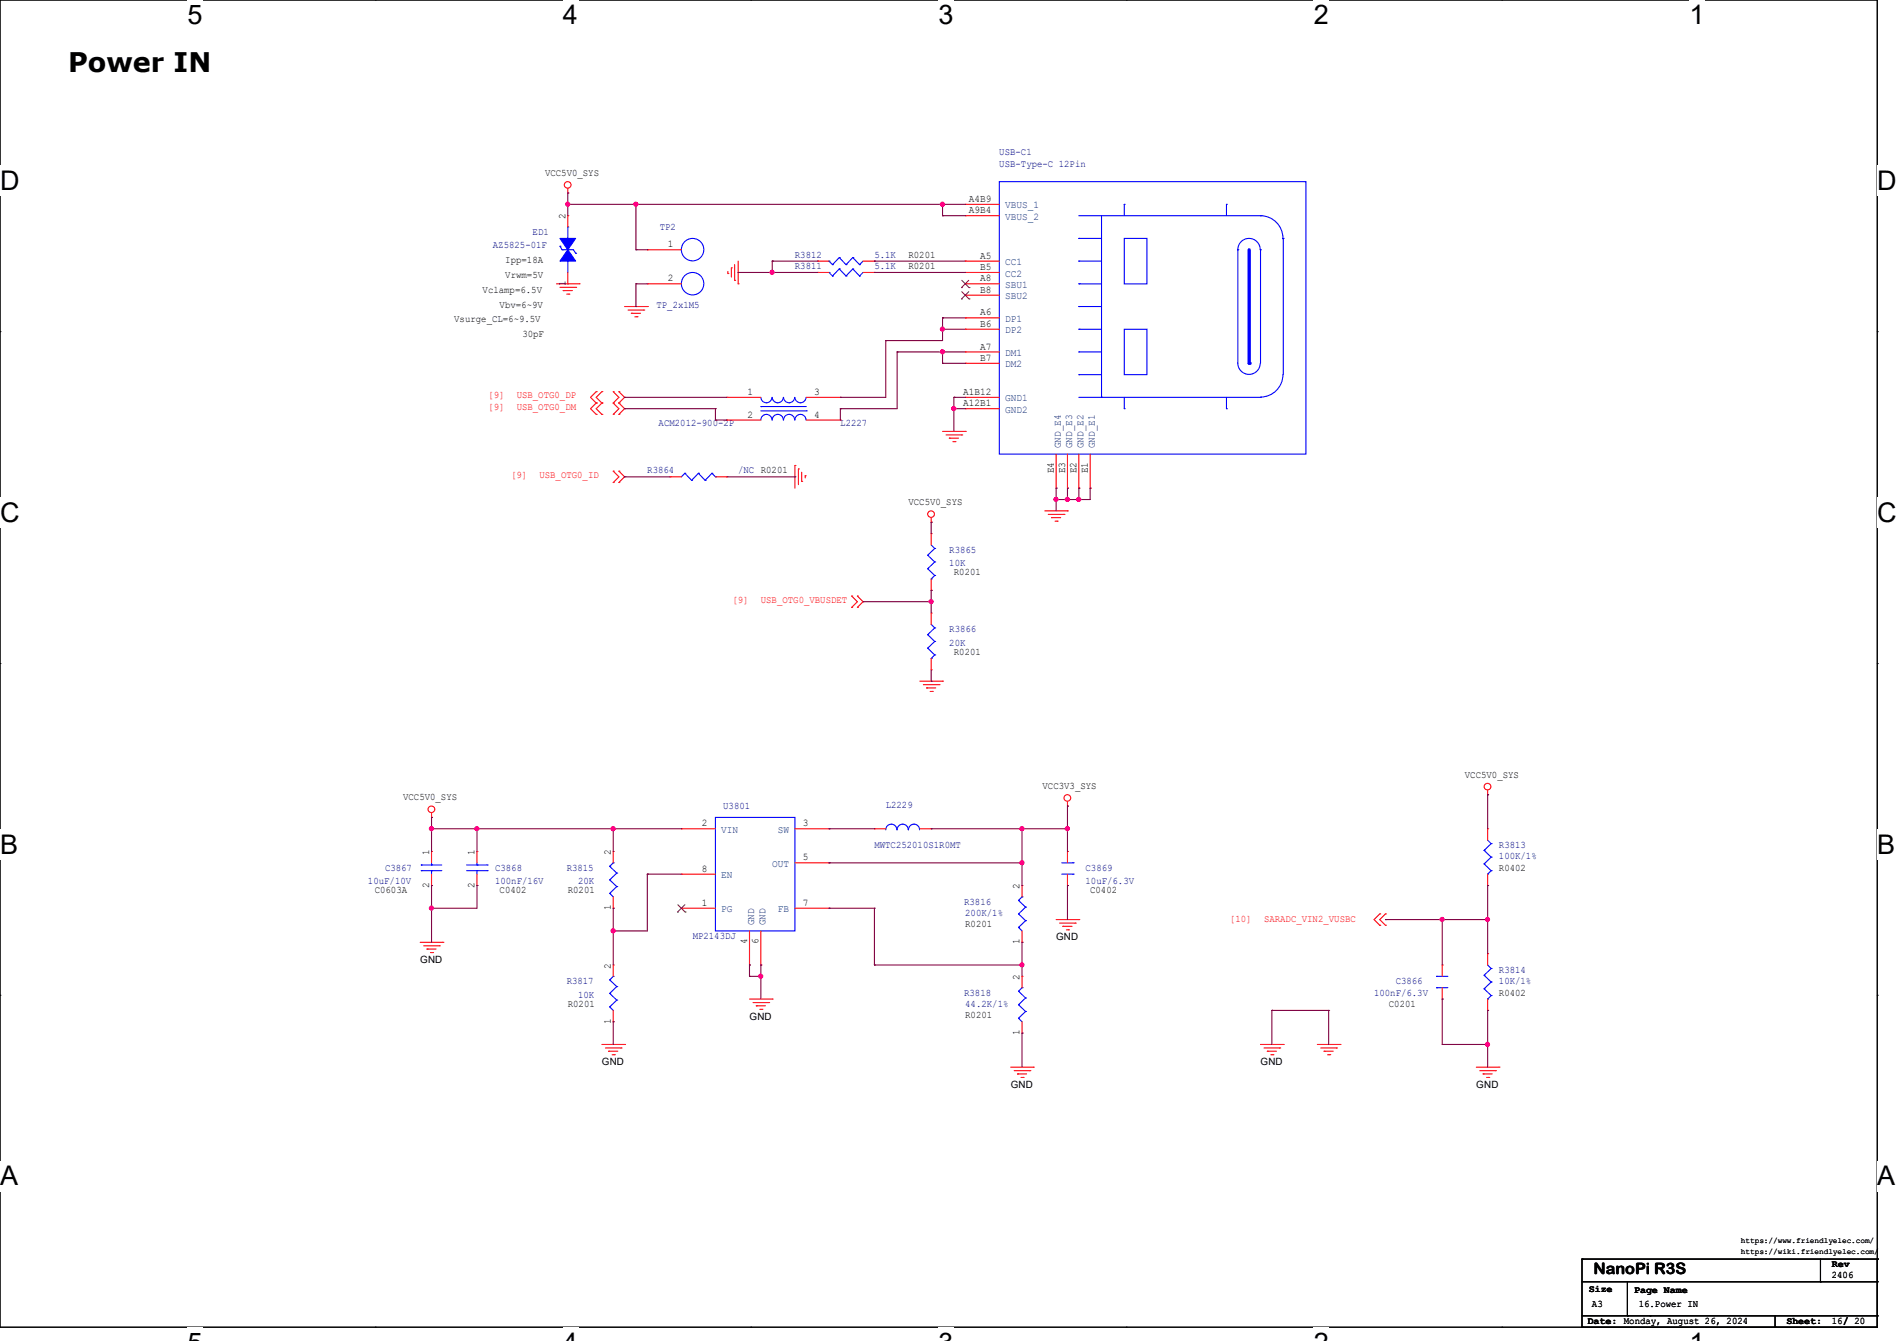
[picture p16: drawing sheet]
<svg xmlns="http://www.w3.org/2000/svg" width="297mm" height="210mm" viewBox="0 0 297 210" stroke-linecap="round" stroke-linejoin="round" font-family="sans-serif">
<defs><g id="words">
<g font-size="4.2">
<text x="29.4" y="3.8">5</text>
<text x="88.1" y="3.8">4</text>
<text x="146.9" y="3.8">3</text>
<text x="205.7" y="3.8">2</text>
<text x="264.5" y="3.8">1</text>
<text x="10.7" y="11.3">Power IN</text>
<text x="0" y="29.8">D</text>
<text x="293.9" y="29.8">D</text>
<text x="0" y="81.7">C</text>
<text x="293.9" y="81.7">C</text>
<text x="0" y="133.7">B</text>
<text x="293.9" y="133.7">B</text>
<text x="0" y="185.6">A</text>
<text x="293.9" y="185.6">A</text>
</g>
<text font-size="2.5" x="249.5" y="199.5">NanoPi R3S</text>
<g font-size="1.6">
<text x="85.3" y="27.6">VCC5V0_SYS</text>
<text x="88.5" y="34.3" transform="rotate(-90 88.5 34.3)">2</text>
<text x="151.7" y="31.6">A4B9</text>
<text x="151.7" y="33.4">A9B4</text>
<text x="79.1" y="41.2">Ipp=18A</text>
<text x="104.6" y="38.7">1</text>
<text x="142.2" y="40.3">R0201</text>
<text x="153.5" y="40.5">A5</text>
<text x="75.6" y="45.8">Vclamp=6.5V</text>
<text x="79.1" y="43.6">Vrwm=5V</text>
<text x="88.5" y="44.8" transform="rotate(-90 88.5 44.8)">1</text>
<text x="104.6" y="44.1">2</text>
<text x="142.2" y="42.1">R0201</text>
<text x="153.5" y="44.1">A8</text>
<text x="153.5" y="45.8">B8</text>
<text x="153.5" y="42.3">B5</text>
<text x="71.1" y="50.5">Vsurge_CL=6~9.5V</text>
<text x="78.2" y="48.2">Vbv=6~9V</text>
<text x="81.8" y="52.8">30pF</text>
<text x="153.5" y="49.4">A6</text>
<text x="153.5" y="51.2">B6</text>
<text x="153.5" y="54.7">A7</text>
<text x="153.5" y="56.5">B7</text>
<text x="117" y="61.8">1</text>
<text x="117" y="65.4">2</text>
<text x="127.5" y="61.8">3</text>
<text x="127.5" y="65.4">4</text>
<text x="150.8" y="61.8">A1B12</text>
<text x="150.8" y="63.6">A12B1</text>
<text x="165" y="74.1" transform="rotate(-90 165 74.1)">E4</text>
<text x="166.8" y="74.1" transform="rotate(-90 166.8 74.1)">E3</text>
<text x="168.5" y="74.1" transform="rotate(-90 168.5 74.1)">E2</text>
<text x="170.3" y="74.1" transform="rotate(-90 170.3 74.1)">E1</text>
<text x="142.2" y="79.1">VCC5V0_SYS</text>
<text x="149.3" y="90.1">R0201</text>
<text x="149.3" y="102.6">R0201</text>
<text x="63.1" y="125.3">VCC5V0_SYS</text>
<text x="163.2" y="123.6">VCC3V3_SYS</text>
<text x="229.4" y="121.8">VCC5V0_SYS</text>
<text x="109.9" y="129.4">2</text>
<text x="125.7" y="129.4">3</text>
<text x="67.2" y="133.9" transform="rotate(-90 67.2 133.9)">1</text>
<text x="74.3" y="133.9" transform="rotate(-90 74.3 133.9)">1</text>
<text x="95.6" y="133.9" transform="rotate(-90 95.6 133.9)">2</text>
<text x="109.9" y="136.5">8</text>
<text x="125.7" y="134.7">5</text>
<text x="234.7" y="136.4">R0402</text>
<text x="58.7" y="139.9">C0603A</text>
<text x="67.2" y="139" transform="rotate(-90 67.2 139)">2</text>
<text x="74.3" y="139" transform="rotate(-90 74.3 139)">2</text>
<text x="78.2" y="139.9">C0402</text>
<text x="88.9" y="139.9">R0201</text>
<text x="95.6" y="142.6" transform="rotate(-90 95.6 142.6)">1</text>
<text x="109.9" y="141.9">1</text>
<text x="125.7" y="141.9">7</text>
<text x="159.6" y="139.2" transform="rotate(-90 159.6 139.2)">2</text>
<text x="170.7" y="139.9">C0402</text>
<text x="117" y="147.9" transform="rotate(-90 117 147.9)">4</text>
<text x="118.7" y="147.9" transform="rotate(-90 118.7 147.9)">6</text>
<text x="151.1" y="145.2">R0201</text>
<text x="159.6" y="147.9" transform="rotate(-90 159.6 147.9)">1</text>
<text x="165.4" y="147.2">GND</text>
<text x="65.8" y="150.8">GND</text>
<text x="95.6" y="151.7" transform="rotate(-90 95.6 151.7)">2</text>
<text x="159.6" y="153.5" transform="rotate(-90 159.6 153.5)">2</text>
<text x="234.7" y="155.9">R0402</text>
<text x="88.9" y="157.7">R0201</text>
<text x="95.6" y="160.4" transform="rotate(-90 95.6 160.4)">1</text>
<text x="117.3" y="159.7">GND</text>
<text x="151.1" y="159.5">R0201</text>
<text x="217.5" y="157.7">C0201</text>
<text x="94.2" y="166.8">GND</text>
<text x="159.6" y="162.1" transform="rotate(-90 159.6 162.1)">1</text>
<text x="197.4" y="166.8">GND</text>
<text x="158.2" y="170.3">GND</text>
<text x="231.1" y="170.3">GND</text>
<text x="248.8" y="202.4">Size</text>
<text x="255.9" y="202.5">Page Name</text>
<text x="286.8" y="200.2">2406</text>
<text x="286.8" y="198.5">Rev</text>
<text x="248.6" y="207.3">Date: Monday, August 26, 2024</text>
<text x="249.3" y="204.6">A3</text>
<text x="256.6" y="204.6">16.Power IN</text>
<text x="279.7" y="207.3">Sheet:</text>
<text x="286.8" y="207.3">16/ 20</text>
</g>
<g font-size="1.6" fill="#00007f">
<text x="156.5" y="24.3">USB-C1</text>
<text x="156.5" y="26.1">USB-Type-C 12Pin</text>
<text x="77.2" y="38.9">AZ5825-01F</text>
<text x="83.4" y="36.8">ED1</text>
<text x="103.3" y="36.1">TP2</text>
<text x="124.5" y="40.3">R3812</text>
<text x="136.9" y="40.3">5.1K</text>
<text x="124.5" y="42.1">R3811</text>
<text x="136.9" y="42.1">5.1K</text>
<text x="102.8" y="48.2">TP_2x1M5</text>
<text x="103.1" y="66.7">ACM2012-900-2P</text>
<text x="131.6" y="66.7">L2227</text>
<text x="101.3" y="74.1">R3864</text>
<text x="115.6" y="74.1">/NC R0201</text>
<text x="148.6" y="86.6">R3865</text>
<text x="148.6" y="88.7">10K</text>
<text x="148.6" y="99">R3866</text>
<text x="148.6" y="101.1">20K</text>
<text x="113.2" y="126.7">U3801</text>
<text x="138.7" y="126.6">L2229</text>
<text x="60.3" y="136.4">C3867</text>
<text x="77.5" y="136.4">C3868</text>
<text x="88.7" y="136.4">R3815</text>
<text x="136.9" y="132.8">MWTC252010S1R0MT</text>
<text x="170" y="136.4">C3869</text>
<text x="234.7" y="132.8">R3813</text>
<text x="234.7" y="134.6">100K/1%</text>
<text x="57.6" y="138.5">10uF/10V</text>
<text x="77.5" y="138.5">100nF/16V</text>
<text x="90.5" y="138.5">20K</text>
<text x="151" y="141.7">R3816</text>
<text x="151.1" y="143.5">200K/1%</text>
<text x="170" y="138.5">10uF/6.3V</text>
<text x="108.5" y="147">MP2143DJ</text>
<text x="88.7" y="154.1">R3817</text>
<text x="151" y="155.9">R3818</text>
<text x="215.1" y="155.9">100nF/6.3V</text>
<text x="218.5" y="154.1">C3866</text>
<text x="234.7" y="152.4">R3814</text>
<text x="234.7" y="154.1">10K/1%</text>
<text x="90.5" y="156.2">10K</text>
<text x="151.1" y="157.7">44.2K/1%</text>
</g>
<g font-size="1.6" fill="#003f7f">
<text x="157.4" y="32.6">VBUS_1</text>
<text x="157.4" y="34.4">VBUS_2</text>
<text x="157.4" y="41.5">CC1</text>
<text x="157.4" y="45.1">SBU1</text>
<text x="157.4" y="46.9">SBU2</text>
<text x="157.4" y="43.3">CC2</text>
<text x="157.4" y="50.4">DP1</text>
<text x="157.4" y="52.2">DP2</text>
<text x="157.4" y="55.8">DM1</text>
<text x="157.4" y="57.5">DM2</text>
<text x="157.4" y="62.9">GND1</text>
<text x="157.4" y="64.6">GND2</text>
<text x="166.1" y="70.2" transform="rotate(-90 166.1 70.2)">GND_E4</text>
<text x="167.9" y="70.2" transform="rotate(-90 167.9 70.2)">GND_E3</text>
<text x="169.6" y="70.2" transform="rotate(-90 169.6 70.2)">GND_E2</text>
<text x="171.4" y="70.2" transform="rotate(-90 171.4 70.2)">GND_E1</text>
<text x="112.9" y="130.4">VIN</text>
<text x="121.8" y="130.4">SW</text>
<text x="112.9" y="137.5">EN</text>
<text x="120.9" y="135.8">OUT</text>
<text x="112.9" y="142.9">PG</text>
<text x="121.8" y="142.9">FB</text>
<text x="118.1" y="144.9" transform="rotate(-90 118.1 144.9)">GND</text>
<text x="119.8" y="144.9" transform="rotate(-90 119.8 144.9)">GND</text>
</g>
<g font-size="1.6" fill="#f00">
<text x="76.5" y="62.4">[9]</text>
<text x="76.5" y="64.2">[9]</text>
<text x="80.9" y="62.4">USB_OTG0_DP</text>
<text x="80.9" y="64.2">USB_OTG0_DM</text>
<text x="80" y="74.8">[9]</text>
<text x="84.5" y="74.8">USB_OTG0_ID</text>
<text x="114.7" y="94.4">[9]</text>
<text x="119.1" y="94.4">USB_OTG0_VBUSDET</text>
<text x="192.6" y="144.4">[10]</text>
<text x="197.9" y="144.4">SARADC_VIN2_VUSBC</text>
</g>
<g font-size="1.2">
<text x="272.6" y="196.4">https://wiki.friendlyelec.com/</text>
<text x="272.6" y="194.6">https://www.friendlyelec.com/</text>
</g>
</g></defs>
<path d="M0 0h293.9v207.9h-293.9z" fill="none" stroke="#000" stroke-width=".17"/>
<g fill="#fff">
<path d="M29.4 0h2.4v4.7h-2.4z"/>
<path d="M29.4 207.9h2.4v2.1h-2.4z"/>
</g>
<path d="M58.8 0h.1M58.8 207.9h.1" fill="none" stroke="#000" stroke-width=".17"/>
<g fill="#fff">
<path d="M88.1 0h2.4v4.7h-2.4z"/>
<path d="M88.1 207.9h2.4v2.1h-2.4z"/>
</g>
<path d="M117.6 0h.1M117.6 207.9h.1" fill="none" stroke="#000" stroke-width=".17"/>
<g fill="#fff">
<path d="M146.9 0h2.4v4.7h-2.4z"/>
<path d="M146.9 207.9h2.4v2.1h-2.4z"/>
</g>
<path d="M176.3 0h.1M176.3 207.9h.1" fill="none" stroke="#000" stroke-width=".17"/>
<g fill="#fff">
<path d="M205.7 0h2.4v4.7h-2.4z"/>
<path d="M205.7 207.9h2.4v2.1h-2.4z"/>
</g>
<path d="M235.1 0h.1M235.1 207.9h.1" fill="none" stroke="#000" stroke-width=".17"/>
<g fill="#fff">
<path d="M264.5 0h2.4v4.7h-2.4z"/>
<path d="M264.5 207.9h2.4v2.1h-2.4z"/>
<path d="M0 26h3v4.7h-3z"/>
<path d="M293.9 26h3.1v4.7h-3.1z"/>
<path d="M0 77.9h3v4.7h-3z"/>
<path d="M293.9 77.9h3.1v4.7h-3.1z"/>
</g>
<path d="M0 51.9h.1M293.9 51.9h.1" fill="none" stroke="#000" stroke-width=".17"/>
<g fill="#fff">
<path d="M0 129.9h2.8v4.7h-2.8z"/>
<path d="M293.9 129.9h2.9v4.7h-2.9z"/>
</g>
<path d="M0 103.9h.1M293.9 103.9h.1" fill="none" stroke="#000" stroke-width=".17"/>
<g fill="#fff">
<path d="M0 181.8h2.8v4.8h-2.8z"/>
<path d="M293.8 181.8h3v4.8h-3z"/>
</g>
<g fill="none" stroke="#000" stroke-width=".17">
<path d="M0 155.9h.1M293.9 155.9h.1M247.7 197.2h.1M247.7 197.2v10.7M247.7 197.2h46.2M285 197.2v3.5M293.9 197.2h.1M293.9 197.2v10.7h-46.2M247.7 207.9h.1M247.7 200.7h46.2M247.7 206.1h46.2M254.8 206.1h.1"/>
<path d="M254.8 200.7v5.4M258.4 206.1h.1M277.9 207.9h.1M277.9 206.1v1.8M285 200.7h.1M293.9 200.7h.1M293.9 206.1h.1"/>
</g>
<g fill="none" stroke="#f00" stroke-width=".17">
<path d="M88.9 30.2h.1M88.9 33.8h.1M88.9 29.5v.7M88.9 33.8v1.8M101.3 39.1h.1M101.3 39.1h5.4M87.1 44.4h3.6M87.7 45h2.4M88.2 45.5h.1M88.2 45.5h1.4M88.7 46.1h.4M88.9 44.4h.1"/>
<path d="M88.9 42.7v1.7M89.1 46.1h.1M90.1 45h.1M90.7 44.4h.1M97.8 48h3.5M98.3 48.6h2.5M98.8 49.1h.1M98.8 49.1h1.5M99.4 49.6h.3M99.7 49.6h.1M100.8 48.6h.1M101.3 48h.1"/>
<path d="M101.3 44.4h.1M101.3 44.4h5.4M114 42.8h.1M114 42.5v.3M114.5 42h.1M114.5 42v1.4M115 43.9h.1M115 41.4v2.5M115.6 44.4h.1M115.6 40.9v3.5M128 42.7h.1M128 40.9h.1"/>
<path d="M128 42.7h1.8M128 40.9h1.8M135.1 42.7h1.8M135.1 40.9h1.8M136.9 42.7h.1M136.9 40.9h.1M93.3 63.1h.1M93.3 61.3h.1M93.3 64.9h.1M93.3 61.3l-.8 .9 .8 .9M93.3 63.1l-.8 .9 .8 .9M94.2 63.1h.1"/>
<path d="M94.2 61.3h.1M94.2 64.9h.1M94.2 61.3l-.9 .9 .9 .9M94.2 63.1l-.9 .9 .9 .9M96 75.6h.1M96 73.8h.1M96 63.1h.1M96 61.3h.1M96 64.9h.1M96 73.8l.9 .9-.9 .9M96 61.3l.9 .9-.9 .9M96 63.1l.9 .9-.9 .9"/>
<path d="M96.9 73.8h.1M96.9 75.6h.1M96.9 61.3h.1M96.9 63.1h.1M96.9 64.9h.1M96.9 73.8l.9 .9-.9 .9M96.9 61.3l.9 .9-.9 .9M96.9 63.1l.9 .9-.9 .9M104.9 74.7h.1M104.9 74.7h1.8M112 74.7h1.8M113.8 62.2h.1"/>
<path d="M113.8 65.8h.1M113.8 74.7h.1M113.8 62.2h5.3M113.8 65.8h5.3M124.5 72.9h.1M124.5 72.9v3.6M125 73.4h.1M125 73.4v2.5M125.5 75.4h.1M125.5 74v1.4M126.1 74.5h.1M126.1 74.5v.3"/>
<path d="M126.2 62.2h5.4M126.2 65.8h5.4M131.6 62.2h.1M131.6 65.8h.1M147.6 67.6h3.5M148.1 68.1h2.5M148.6 68.6h.1M148.6 68.6h1.5M149.2 69.2h.3M149.5 69.2h.1M150.6 68.1h.1M151.1 67.6h.1"/>
<path d="M133.4 95.1h.1M133.4 93.3h.1M133.4 93.3l.8 .9-.8 .9M134.2 93.3h.1M134.2 95.1h.1M134.2 93.3l.9 .9-.9 .9M145.8 81.8h.1M145.8 96h.1M145.8 81.1v.7M145.8 96v1.8M163.6 80h3.5M164.1 80.6h2.5"/>
<path d="M164.6 81.1h.1M164.6 81.1h1.5M165.2 81.6h.3M165.5 81.6h.1M166.6 80.6h.1M167.1 80h.1M144 106.7h3.6M144.6 107.2h2.4M145.1 107.7h.1M145.1 107.7h1.4M145.6 108.3h.4M145.8 104.9h.1"/>
<path d="M145.8 103.1v1.8M146 108.3h.1M147 107.2h.1M147.6 106.7h.1M67.6 128h.1M67.6 133.4h.1M67.6 138.7h.1M67.6 127.3v.7M67.6 133.4v1.7M67.6 136.9v1.8M96 133.4h.1M96 133.4v1.7"/>
<path d="M106.7 129.8h.1M106.7 136.9h.1M106.7 129.8h5.3M106.7 136.9h5.3M124.5 129.8h5.3M124.5 135.1h5.3M129.8 129.8h.1M129.8 135.1h.1M136.9 129.8h.1M136.9 129.8h1.8M144 129.8h1.8M145.8 129.8h.1"/>
<path d="M160 138.7h.1M160 138.7v1.8M167.1 126.2h.1M167.1 138.7h.1M167.1 133.4h.1M167.1 125.5v.7M167.1 133.4v1.7M167.1 136.9v1.8M232.9 124.5h.1M232.9 129.8h.1M232.9 138.7h.1M232.9 123.7v.8"/>
<path d="M232.9 129.8v1.8M232.9 136.9v1.8M65.8 147.6h3.5M66.3 148.1h2.5M66.8 148.6h.1M66.8 148.6h1.5M67.4 149.2h.3M67.7 149.2h.1M68.8 148.1h.1M69.3 147.6h.1M96 142.2h.1M96 140.5v1.7"/>
<path d="M106.7 142.2h.1M106.7 142.2h5.3M117.3 151.1h.1M117.3 156.5h3.6M117.3 145.8v5.3M117.9 157h2.5M118.4 157.5h.1M118.4 157.5h1.4M119 158.1h.3M119.1 151.1h.1M119.1 145.8v5.3M119.3 158.1h.1"/>
<path d="M120.4 157h.1M120.9 156.5h.1M124.5 142.2h5.3M129.8 142.2h.1M160 147.6h.1M160 152.9h.1M160 145.8v1.8M160 152.9v1.8M165.4 144h3.5M165.9 144.6h2.5M166.4 145.1h.1M166.4 145.1h1.5"/>
<path d="M167 145.6h.3M167.3 145.6h.1M168.4 144.6h.1M168.9 144h.1M216 144.9h.1M216 143.1h.1M216 143.1l-.9 .9 .9 .9M216.9 144.9h.1M216.9 143.1h.1M216.9 143.1l-.9 .9 .9 .9M232.9 149.4h.1M232.9 158.2h.1"/>
<path d="M232.9 149.4v1.7M232.9 156.5v1.7M94.2 163.6h3.6M94.8 164.1h2.4M95.3 164.6h.1M95.3 164.6h1.4M95.8 165.2h.4M96.2 165.2h.1M97.2 164.1h.1M97.8 163.6h.1M158.2 167.1h3.6M158.8 167.7h2.4"/>
<path d="M159.3 168.2h.1M159.3 168.2h1.4M159.9 168.7h.3M160 161.8h.1M160 160v1.8M160.2 168.7h.1M161.2 167.7h.1M161.8 167.1h.1M197.4 163.6h3.5M197.9 164.1h2.5M198.4 164.6h.1M198.4 164.6h1.5"/>
<path d="M199 165.2h.3M199.3 165.2h.1M200.4 164.1h.1M200.9 163.6h.1M206.2 163.6h3.6M206.8 164.1h2.5M207.3 164.6h.1M207.3 164.6h1.4M207.9 165.2h.3M208.2 165.2h.1M209.3 164.1h.1M209.8 163.6h.1"/>
<path d="M231.1 167.1h3.6M231.7 167.7h2.4M232.2 168.2h.1M232.2 168.2h1.4M232.7 168.7h.4M233.1 168.7h.1M234.1 167.7h.1M234.7 167.1h.1"/>
<circle cx="88.9" cy="29" r=".52"/>
<circle cx="145.8" cy="80.5" r=".52"/>
<circle cx="67.6" cy="126.7" r=".52"/>
<circle cx="167.1" cy="125" r=".52"/>
<circle cx="232.9" cy="123.2" r=".52"/>
</g>
<g fill="none" stroke="#00f" stroke-width=".17">
<path d="M87.7 38.6h.1M87.7 38.6l.3 .5M88 39.1h.1M88 39.1h1.8l.3 .6M88.9 35.6h.1M88.9 35.6v1.7M90.1 39.7h.1M168.9 33.8h28.5M193.8 39.1h.1M193.8 39.1a1.76 1.76 0 0 1 1.8-1.8 1.76 1.76 0 0 1 1.7 1.8M193.8 39.1v17.8a1.76 1.76 0 0 0 1.8 1.7 1.76 1.76 0 0 0 1.7-1.7M197.4 33.8h.1"/>
<path d="M197.4 33.8a3.5 3.5 0 0 1 3.5 3.6v-.1M197.4 39.1h.1M197.4 39.1v17.8M200.9 37.3h.1M200.9 37.3v21.4M88.9 40.9h.1M88.9 40.9v1.8M129.8 42.7h.1M129.8 40.9h.1M129.8 42.7l.5 .5M129.8 40.9l.5 .5M130.3 43.2h.1"/>
<path d="M130.3 41.4h.1M131.4 42.1h.1M131.4 40.3h.1M131.4 42.1l1.1 1.1M131.4 42.1l-1.1 1.1M131.4 40.3l1.1 1.1M131.4 40.3l-1.1 1.1M132.5 43.2h.1M132.5 41.4h.1M133.5 42.1h.1M133.5 40.3h.1M133.5 42.1l1.1 1.1"/>
<path d="M133.5 42.1l-1 1.1M133.5 40.3l1.1 1.1M133.5 40.3l-1 1.1M134.6 43.2h.1M134.6 41.4h.1M135.1 42.7l-.5 .5M135.1 40.9l-.5 .5M200.9 58.7a3.5 3.5 0 0 1-3.5 3.5M107.2 74.1h.1M107.2 74.1l-.5 .6M107.2 74.1l1.1 1.1M108.3 75.2h.1"/>
<path d="M109.3 74.1h.1M109.3 74.1l-1 1.1M109.3 74.1l1.1 1.1M110.4 75.2h.1M111.5 74.1h.1M111.5 74.1l-1.1 1.1M111.5 74.1l.5 .6M112 74.7h.1M119.1 65.8a.87 .87 0 0 1 .9-.9 .87 .87 0 0 1 .9 .9M119.1 62.2a.87 .87 0 0 0 .9 .9 .87 .87 0 0 0 .9-.9M119.1 63.7h.1M119.1 64.3h7.1"/>
<path d="M119.1 63.7h7.1M120.9 65.8a.87 .87 0 0 1 .9-.9 .87 .87 0 0 1 .8 .9M120.9 62.2a.87 .87 0 0 0 .9 .9 .87 .87 0 0 0 .8-.9M122.7 65.8a.87 .87 0 0 1 .8-.9 .87 .87 0 0 1 .9 .9M122.7 62.2a.87 .87 0 0 0 .8 .9 .87 .87 0 0 0 .9-.9M124.5 65.8a.87 .87 0 0 1 .8-.9 .87 .87 0 0 1 .9 .9M124.5 62.2a.87 .87 0 0 0 .8 .9 .87 .87 0 0 0 .9-.9M126.2 64.3h.1M168.9 62.2h28.5M197.4 62.2h.1M145.2 99.4h.1M145.2 99.4l1.1 1.1"/>
<path d="M145.8 97.8l.5 .5M146.3 98.3h.1M146.3 98.3l-1.1 1.1M145.2 101.5h.1M145.2 101.5l1.1 1.1M145.8 103.1h.1M146.3 100.5h.1M146.3 102.6h.1M146.3 100.5l-1.1 1M146.3 102.6l-.5 .5M66 136.4h.1M66 135.5h.1"/>
<path d="M66 136.4h3.2M66 135.5h3.2M67.6 135.5h.1M67.6 136.4h.1M67.6 135.1v.4M67.6 136.4v.5M95.5 139.9h.1M95.5 137.8h.1M95.5 135.7h.1M95.5 139.9l.5 .6M95.5 137.8l1.1 1.1M95.5 135.7l1.1 1"/>
<path d="M96 135.1h.1M96 135.1l-.5 .6M96.6 138.9h.1M96.6 136.7h.1M96.6 138.9l-1.1 1M96.6 136.7l-1.1 1.1M112 128h12.5v17.8h-12.5zM138.7 130a.87 .87 0 0 1 .9-.9 .87 .87 0 0 1 .8 .9M140.5 130a.87 .87 0 0 1 .8-.9 .87 .87 0 0 1 .9 .9M142.2 130a.87 .87 0 0 1 .9-.9 .87 .87 0 0 1 .9 .9M166.2 136.9h1.8M166.2 135.1h1.8"/>
<path d="M168 136.9h.1M168 135.1h.1M232.4 133.2h.1M232.4 135.3h.1M232.4 133.2l1.1 1M232.4 135.3l1.1 1.1M232.9 136.9h.1M232.9 131.6l.6 .5M233.5 132.1h.1M233.5 134.2h.1M233.5 136.4h.1M233.5 132.1l-1.1 1.1"/>
<path d="M233.5 134.2l-1.1 1.1M233.5 136.4l-.6 .5M159.5 145.2h.1M159.5 143.1h.1M159.5 141h.1M159.5 159.5h.1M159.5 157.4h.1M159.5 155.2h.1M159.5 145.2l.5 .6M159.5 143.1l1.1 1.1M159.5 141l1.1 1.1M159.5 159.5l.5 .5"/>
<path d="M159.5 157.4l1.1 1M159.5 155.2l1.1 1.1M160 140.5h.1M160 154.7h.1M160 140.5l-.5 .5M160 154.7l-.5 .5M160.6 144.2h.1M160.6 142.1h.1M160.6 158.4h.1M160.6 156.3h.1M160.6 144.2l-1.1 1M160.6 142.1l-1.1 1"/>
<path d="M160.6 158.4l-1.1 1.1M160.6 156.3l-1.1 1.1M232.4 152.7h.1M232.4 154.9h.1M232.4 152.7l1.1 1.1M232.4 154.9l1.1 1M232.9 156.5h.1M232.9 151.1l.6 .6M233.5 151.7h.1M233.5 153.8h.1M233.5 155.9h.1M233.5 151.7l-1.1 1"/>
<path d="M233.5 153.8l-1.1 1.1M233.5 155.9l-.6 .6"/>
<circle cx="108.4" cy="39.1" r="1.76"/>
<circle cx="108.4" cy="44.4" r="1.76"/>
</g>
<g fill="#00f" stroke="#00f" stroke-width=".17">
<path d="M88.9 39.1l1.2 1.8h-2.4z" fill-rule="evenodd"/>
<path d="M87.7 37.3h2.4l-1.2 1.8z" fill-rule="evenodd"/>
</g>
<path d="M106.1 142.8h.1M106.1 141.7l1.2 1.1M107.2 141.7l-1.1 1.1M107.3 142.8h.1" fill="none" stroke="#7f3f00" stroke-width=".16"/>
<path d="M195.6 39.1v17.8" fill="none" stroke="#00f" stroke-width=".51"/>
<circle cx="195.6" cy="56.9" r=".25" fill="#00f"/>
<g fill="none" stroke="#00f" stroke-width=".17">
<path d="M156.5 28.4h48v42.7h-48zM168.9 37.3h.1M168.9 37.3h3.6M172.5 33.8v28.4M176 37.3h3.6v7.1h-3.6zM176 32h.1M176 32v1.8M192 32h.1M192 32v1.8M168.9 40.9h.1M168.9 44.4h.1M168.9 48h.1"/>
<path d="M168.9 51.6h.1M168.9 55.1h.1M168.9 58.7h.1M168.9 40.9h3.6M168.9 44.4h3.6M168.9 48h3.6M168.9 51.6h3.6M168.9 55.1h3.6M168.9 58.7h3.6M176 51.6h3.6v7.1h-3.6zM172.5 62.2h.1M176 64h.1"/>
<path d="M176 62.2v1.8M192 64h.1M192 62.2v1.8M145.2 87h.1M145.2 89.1h.1M145.2 87l1.1 1M145.2 89.1l1.1 1M145.8 90.7h.1M145.8 85.3l.5 .6M146.3 85.9h.1M146.3 88h.1M146.3 90.1h.1"/>
<path d="M146.3 85.9l-1.1 1.1M146.3 88l-1.1 1.1M146.3 90.1l-.5 .6M73.1 136.4h3.2M73.1 135.5h3.2M74.7 135.5h.1M74.7 136.4h.1M74.7 135.1v.4M74.7 136.4v.5M76.3 136.4h.1M76.3 135.5h.1M95.5 157.7h.1"/>
<path d="M95.5 155.6h.1M95.5 153.5h.1M95.5 157.7l.5 .5M95.5 155.6l1.1 1M95.5 153.5l1.1 1M96 152.9h.1M96 152.9l-.5 .6M96.6 156.6h.1M96.6 154.5h.1M96.6 156.6l-1.1 1.1M96.6 154.5l-1.1 1.1M224.9 154.7h.1"/>
<path d="M224.9 152.9h.1M224.9 154.7h1.8M224.9 152.9h1.8"/>
</g>
<g fill="none" stroke="#f00" stroke-width=".17">
<path d="M151.1 32h.1M151.1 33.8h.1M151.1 32h5.4M151.1 33.8h5.4M151.1 40.9h.1M151.1 49.8h.1M151.1 55.1h.1M151.1 44.4h.1M151.1 46.2h.1M151.1 56.9h.1M151.1 51.6h.1M151.1 42.7h.1"/>
<path d="M151.1 40.9h5.4M151.1 49.8h5.4M151.1 55.1h5.4M151.1 44.4h5.4M151.1 46.2h5.4M151.1 56.9h5.4M151.1 51.6h5.4M151.1 42.7h5.4M151.1 62.2h.1M151.1 64h.1M151.1 62.2h5.4M151.1 64h5.4"/>
<path d="M165.4 76.5h.1M165.4 71.1v5.4M167.1 76.5h.1M167.1 71.1v5.4M168.9 76.5h.1M168.9 71.1v5.4M170.7 76.5h.1M170.7 71.1v5.4M145.8 83.6h.1M145.8 92.5h.1M145.8 83.6v1.7M145.8 90.7v1.8"/>
<path d="M74.7 133.4h.1M74.7 138.7h.1M74.7 133.4v1.7M74.7 136.9v1.8M96 151.1h.1M96 151.1v1.8M96 158.2v1.8M225.8 156.5h.1M225.8 151.1h.1M225.8 151.1v1.8M225.8 154.7v1.8M96 160h.1"/>
</g>
<path d="M150.5 45h.1M150.5 46.8h.1M150.6 43.9l1.1 1.1M150.6 45.7l1.1 1.1M151.7 43.9l-1.2 1.1M151.7 45.7l-1.2 1.1M151.7 45h.1M151.7 46.8h.1" fill="none" stroke="#7f3f00" stroke-width=".16"/>
<g fill="none" stroke="#7f003f" stroke-width=".17">
<path d="M88.9 30.2h.1M88.9 32h.1M88.9 30.2v3.6M88.9 32h62.2M99.6 32h.1M99.6 39.1h.1M99.6 39.1h1.7M99.6 32v7.1M147.6 32h.1M147.6 33.8h.1M147.6 32v1.8M147.6 33.8h3.5"/>
<path d="M99.6 44.4h.1M99.6 48h.1M99.6 44.4v3.6M99.6 44.4h1.7M115.6 42.7h.1M115.6 42.7h12.4M120.9 40.9h.1M120.9 42.7h.1M120.9 40.9h7.1M120.9 40.9v1.8M136.9 40.9h.1M136.9 42.7h.1"/>
<path d="M136.9 42.7h14.2M136.9 40.9h14.2M138.7 53.3h.1M138.7 53.3v8.9h-7.1M140.5 55.1h.1M140.5 55.1v8.9h-8.9M140.5 55.1h10.6M147.6 51.6h.1M147.6 55.1h.1M147.6 56.9h.1M147.6 49.8h.1M147.6 49.8v3.5h-8.9"/>
<path d="M147.6 55.1v1.8M147.6 51.6h3.5M147.6 56.9h3.5M147.6 49.8h3.5M97.8 62.2h.1M97.8 64h.1M97.8 74.7h.1M97.8 62.2h16M97.8 64h14.2M97.8 74.7h7.1M112 65.8h.1M112 64h.1"/>
<path d="M112 65.8h1.8M112 64v1.8M113.8 74.7h10.7M124.5 74.7h.1M131.6 62.2h.1M131.6 64h.1M131.6 64v1.8M149.4 62.2h.1M149.4 64h.1M149.4 62.2h1.7M149.4 62.2v5.4M149.4 64h1.7"/>
<path d="M165.4 78.2h.1M165.4 76.5h.1M165.4 76.5v3.5M167.1 78.2h.1M167.1 76.5h.1M167.1 76.5v1.7M168.9 76.5h.1M168.9 78.2h.1M168.9 76.5v1.7M170.7 76.5h.1M170.7 76.5v1.7h-5.3M135.1 94.2h.1"/>
<path d="M135.1 94.2h10.7M145.8 81.8h.1M145.8 92.5h.1M145.8 94.2h.1M145.8 81.8v1.8M145.8 92.5v3.5M145.8 106.7h.1M145.8 104.9v1.8M67.6 129.8h.1M67.6 128h.1M67.6 138.7h.1M67.6 128v5.4"/>
<path d="M67.6 138.7v8.9M67.6 129.8h39.1M74.7 138.7h.1M74.7 129.8h.1M74.7 138.7v3.5h-7.1M74.7 129.8v3.6M96 129.8h.1M96 129.8v3.6M101.3 136.9h.1M101.3 136.9h5.4M101.3 136.9v8.9h-5.3M129.8 129.8h.1"/>
<path d="M129.8 135.1h.1M129.8 129.8h7.1M129.8 135.1h30.2M145.8 129.8h.1M145.8 129.8h21.3M160 129.8h.1M160 135.1h.1M160 129.8v8.9M167.1 129.8h.1M167.1 126.2h.1M167.1 138.7h.1M167.1 126.2v7.2"/>
<path d="M167.1 138.7v5.3M232.9 138.7h.1M232.9 124.5h.1M232.9 124.5v5.3M232.9 138.7v10.7M67.6 142.2h.1M96 145.8h.1M96 142.2h.1M96 142.2v8.9M117.3 151.1h.1M117.3 152.9h.1M117.3 151.1v1.8"/>
<path d="M117.3 152.9h1.8M119.1 151.1h.1M119.1 152.9h.1M119.1 151.1v5.4M129.8 142.2h.1M129.8 142.2h7.1M136.9 151.1h.1M136.9 142.2h.1M136.9 151.1h23.1M136.9 142.2v8.9M160 147.6h.1M160 151.1h.1"/>
<path d="M160 147.6v5.3M199.1 158.2h.1M199.1 158.2v5.4M199.1 158.2h8.9M208 158.2h.1M208 158.2v5.4M216.9 144h.1M216.9 144h16M225.8 144h.1M225.8 156.5h.1M225.8 144v7.1M225.8 156.5v7.1"/>
<path d="M232.9 144h.1M232.9 158.2h.1M232.9 158.2v8.9M96 160h.1M96 160v3.6M160 161.8h.1M160 161.8v5.3M225.8 163.6h.1M225.8 163.6h7.1M232.9 163.6h.1"/>
</g>
<g fill="#f0f" stroke="#f0f" stroke-width=".17">
<circle cx="168.9" cy="78.2" r=".32"/>
<circle cx="120.9" cy="42.7" r=".32"/>
<circle cx="88.9" cy="32" r=".32"/>
<circle cx="67.5" cy="142.2" r=".32"/>
<circle cx="96" cy="129.8" r=".32"/>
<circle cx="74.7" cy="129.8" r=".32"/>
<circle cx="67.5" cy="129.8" r=".32"/>
<circle cx="119.1" cy="152.9" r=".32"/>
<circle cx="160" cy="129.8" r=".32"/>
<circle cx="160" cy="135.1" r=".32"/>
<circle cx="167.1" cy="129.8" r=".32"/>
<circle cx="160" cy="151.1" r=".32"/>
<circle cx="96" cy="145.8" r=".32"/>
<circle cx="232.9" cy="144" r=".32"/>
<circle cx="225.8" cy="144" r=".32"/>
<circle cx="232.9" cy="163.6" r=".32"/>
<circle cx="167.1" cy="78.2" r=".32"/>
<circle cx="165.3" cy="78.2" r=".32"/>
<circle cx="149.3" cy="64" r=".32"/>
<circle cx="147.6" cy="51.5" r=".32"/>
<circle cx="147.6" cy="55.1" r=".32"/>
<circle cx="145.8" cy="94.2" r=".32"/>
<circle cx="99.5" cy="32" r=".32"/>
<circle cx="147.6" cy="32" r=".32"/>
</g>
<use href="#words"/>
</svg>
